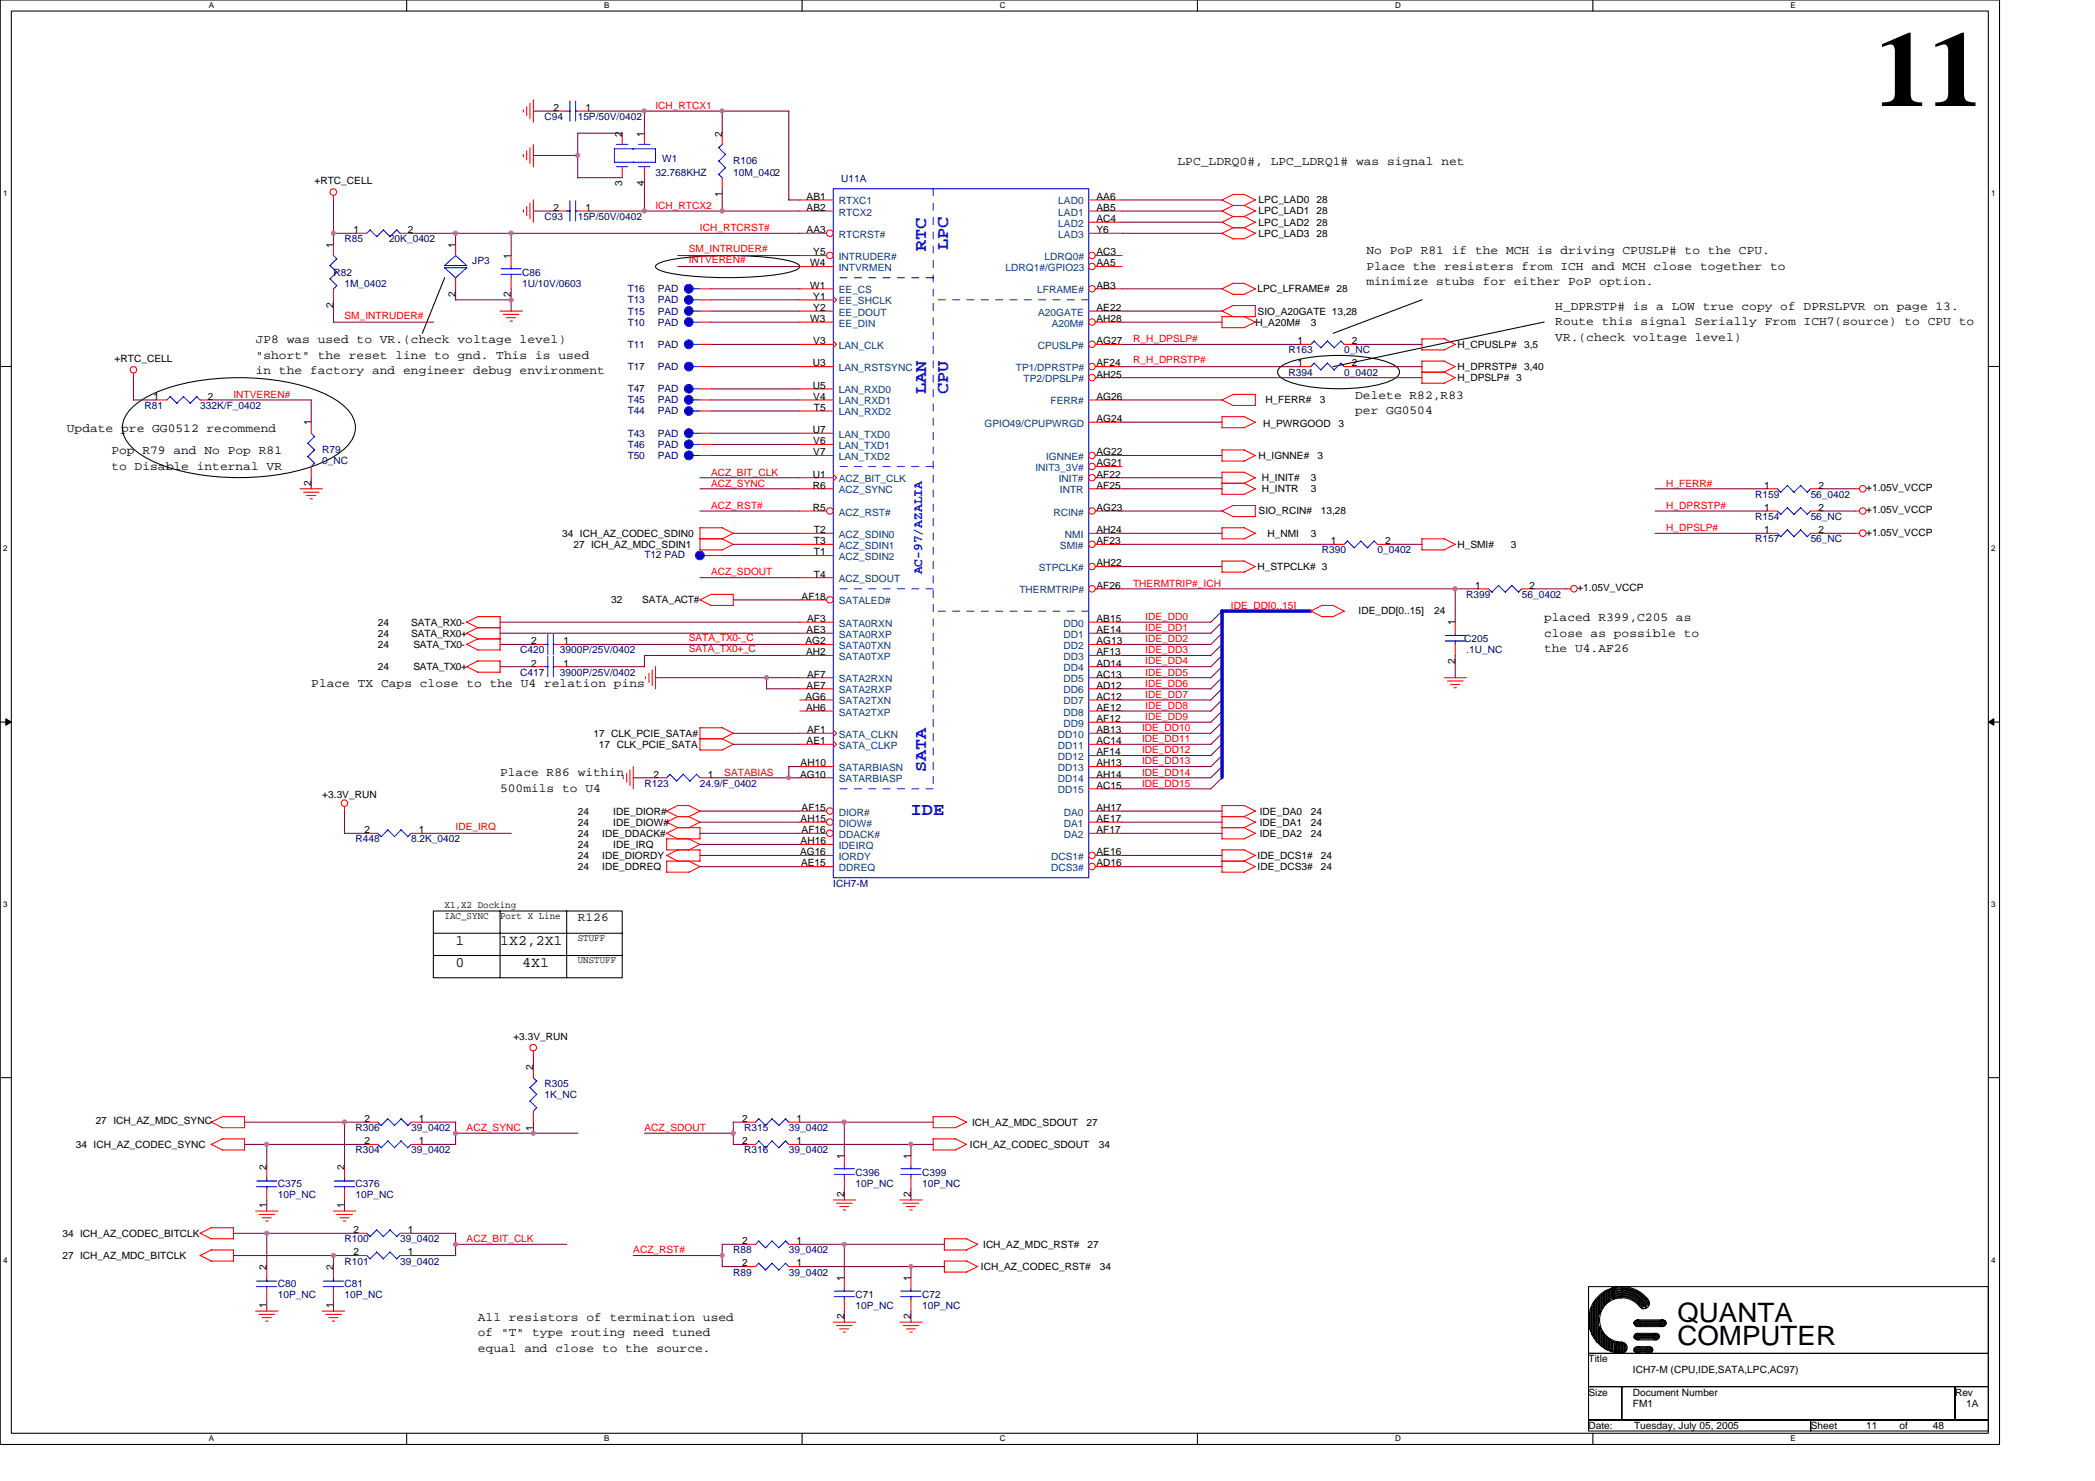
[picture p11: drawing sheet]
<svg xmlns="http://www.w3.org/2000/svg" width="297mm" height="210mm" viewBox="0 0 297 210" stroke-linecap="round" stroke-linejoin="round" font-family="sans-serif">
<defs><g id="words">
<text font-size="15.1" x="265.8" y="15">11</text>
<g font-size="3.8">
<text x="237.8" y="187.3">QUANTA</text>
<text x="237.8" y="190.7">COMPUTER</text>
</g>
<g font-size="2.5" fill="#00f">
<text x="131.3" y="35.6" transform="rotate(-90 131.3 35.6)">RTC</text>
<text x="134.4" y="35.4" transform="rotate(-90 134.4 35.4)">LPC</text>
<text x="131.3" y="55.9" transform="rotate(-90 131.3 55.9)">LAN</text>
<text x="134.4" y="55.9" transform="rotate(-90 134.4 55.9)">CPU</text>
<text x="131.3" y="109.4" transform="rotate(-90 131.3 109.4)">SATA</text>
<text x="129.2" y="115.5">IDE</text>
</g>
<g font-size="2.1">
<text x="64.6" y="133.9">1</text>
<text x="64.6" y="137.1">0</text>
<text x="70.9" y="133.9">1X2,2X1</text>
<text x="74" y="137.1">4X1</text>
</g>
<text font-size="1.9" fill="#00f" x="130.8" y="81.4" transform="rotate(-90 130.8 81.4)">AC-97/AZALIA</text>
<g font-size="1.7">
<text x="167" y="23.4">LPC_LDRQ0#, LPC_LDRQ1# was signal net</text>
<text x="193.7" y="36">No PoP R81 if the MCH is driving CPUSLP# to the CPU.</text>
<text x="193.7" y="38.2">Place the resisters from ICH and MCH close together to</text>
<text x="193.7" y="40.4">minimize stubs for either PoP option.</text>
<text x="220.5" y="43.9">H_DPRSTP# is a LOW true copy of DPRSLPVR on page 13.</text>
<text x="220.5" y="46.1">Route this signal Serially From ICH7(source) to CPU to</text>
<text x="36.3" y="48.6">JP8 was used to VR.(check voltage level)</text>
<text x="36.3" y="50.8">&quot;short&quot; the reset line to gnd. This is used</text>
<text x="36.3" y="53.1">in the factory and engineer debug environment</text>
<text x="220.5" y="48.3">VR.(check voltage level)</text>
<text x="192.1" y="56.5">Delete R82,R83</text>
<text x="192.1" y="58.7">per GG0504</text>
<text x="9.5" y="61.2">Update pre GG0512 recommend</text>
<text x="15.8" y="64.4">Pop R79 and No Pop R81</text>
<text x="15.8" y="66.6">to Disable internal VR</text>
<text x="218.9" y="88">placed R399,C205 as</text>
<text x="218.9" y="90.2">close as possible to</text>
<text x="218.9" y="92.4">the U4.AF26</text>
<text x="44.1" y="97.4">Place TX Caps close to the U4 relation pins</text>
<text x="70.9" y="110">Place R86 within</text>
<text x="70.9" y="112.3">500mils to U4</text>
<text x="81.9" y="130.5">R126</text>
<text x="67.8" y="187.2">All resistors of termination used</text>
<text x="67.8" y="189.4">of &quot;T&quot; type routing need tuned</text>
<text x="67.8" y="191.6">equal and close to the source.</text>
</g>
<g font-size="1.4" fill="#000080">
<text x="77.2" y="17">C94</text>
<text x="81.9" y="17">15P/50V/0402</text>
<text x="93.9" y="23">W1</text>
<text x="104" y="23.3">R106</text>
<text x="92.9" y="24.9">32.768KHZ</text>
<text x="104" y="24.9">10M_0402</text>
<text x="119.2" y="25.8">U11A</text>
<text x="48.8" y="34.3">R85</text>
<text x="55.2" y="34.3">20K_0402</text>
<text x="77.2" y="31.2">C93</text>
<text x="81.9" y="31.2">15P/50V/0402</text>
<text x="47.3" y="39.1">R82</text>
<text x="48.8" y="40.6">1M_0402</text>
<text x="67" y="37.5">JP3</text>
<text x="74" y="39.1">C86</text>
<text x="74" y="40.6">1U/10V/0603</text>
<text x="89" y="41.4">T16</text>
<text x="93.3" y="41.4">PAD</text>
<text x="89" y="43">T13</text>
<text x="89" y="44.6">T15</text>
<text x="89" y="46.1">T10</text>
<text x="93.3" y="43">PAD</text>
<text x="93.3" y="44.6">PAD</text>
<text x="93.3" y="46.1">PAD</text>
<text x="89" y="52.5">T17</text>
<text x="89" y="49.3">T11</text>
<text x="93.3" y="52.5">PAD</text>
<text x="93.3" y="49.3">PAD</text>
<text x="182.7" y="50.1">R163</text>
<text x="182.7" y="53.2">R394</text>
<text x="190.6" y="50.1">0_NC</text>
<text x="190.6" y="53.2">0_0402</text>
<text x="20.5" y="58">R81</text>
<text x="28.4" y="58">332K/F_0402</text>
<text x="89" y="58.7">T44</text>
<text x="89" y="57.2">T45</text>
<text x="89" y="55.6">T47</text>
<text x="93.3" y="58.7">PAD</text>
<text x="93.3" y="57.2">PAD</text>
<text x="93.3" y="55.6">PAD</text>
<text x="45.7" y="64.3">R79</text>
<text x="45.7" y="65.8">0_NC</text>
<text x="89" y="61.9">T43</text>
<text x="89" y="63.5">T46</text>
<text x="89" y="65">T50</text>
<text x="93.3" y="61.9">PAD</text>
<text x="93.3" y="63.5">PAD</text>
<text x="93.3" y="65">PAD</text>
<text x="248.9" y="70.5">R159</text>
<text x="256.7" y="70.5">56_0402</text>
<text x="248.9" y="73.7">R154</text>
<text x="248.9" y="76.9">R157</text>
<text x="256.7" y="73.7">56_NC</text>
<text x="256.7" y="76.9">56_NC</text>
<text x="91.4" y="79.1">T12 PAD</text>
<text x="187.4" y="78.4">R390</text>
<text x="195.3" y="78.4">0_0402</text>
<text x="207.9" y="84.7">R399</text>
<text x="215.8" y="84.7">56_0402</text>
<text x="73.7" y="92.6">C420</text>
<text x="73.7" y="95.8">C417</text>
<text x="79.4" y="92.6">3900P/25V/0402</text>
<text x="79.4" y="95.8">3900P/25V/0402</text>
<text x="207.6" y="91">C205</text>
<text x="207.9" y="92.6">.1U_NC</text>
<text x="91.4" y="111.5">R123</text>
<text x="99.2" y="111.5">24.9/F_0402</text>
<text x="50.4" y="119.4">R448</text>
<text x="58.3" y="119.4">8.2K_0402</text>
<text x="118.1" y="125.7">ICH7-M</text>
<text x="77.2" y="154">R305</text>
<text x="77.2" y="155.6">1K_NC</text>
<text x="50.4" y="160.3">R306</text>
<text x="58.3" y="160.3">39_0402</text>
<text x="105.5" y="160.3">R315</text>
<text x="111.8" y="160.3">39_0402</text>
<text x="50.4" y="163.5">R304</text>
<text x="58.3" y="163.5">39_0402</text>
<text x="105.5" y="163.5">R316</text>
<text x="111.8" y="163.5">39_0402</text>
<text x="121.3" y="166.6">C396</text>
<text x="130.7" y="166.6">C399</text>
<text x="39.4" y="168.2">C375</text>
<text x="39.4" y="169.8">10P_NC</text>
<text x="50.4" y="168.2">C376</text>
<text x="50.4" y="169.8">10P_NC</text>
<text x="121.3" y="168.2">10P_NC</text>
<text x="130.7" y="168.2">10P_NC</text>
<text x="48.8" y="176.1">R100</text>
<text x="48.8" y="179.2">R101</text>
<text x="56.7" y="176.1">39_0402</text>
<text x="56.7" y="179.2">39_0402</text>
<text x="104" y="177.6">R88</text>
<text x="111.8" y="177.6">39_0402</text>
<text x="39.4" y="182.4">C80</text>
<text x="39.4" y="183.9">10P_NC</text>
<text x="48.8" y="182.4">C81</text>
<text x="48.8" y="183.9">10P_NC</text>
<text x="104" y="180.8">R89</text>
<text x="111.8" y="180.8">39_0402</text>
<text x="121.3" y="183.9">C71</text>
<text x="121.3" y="185.5">10P_NC</text>
<text x="130.7" y="183.9">C72</text>
<text x="130.7" y="185.5">10P_NC</text>
</g>
<g font-size="1.4">
<text x="78.5" y="15.7">2</text>
<text x="83" y="15.7">1</text>
<text x="88.2" y="19.4" transform="rotate(-90 88.2 19.4)">2</text>
<text x="91.4" y="19.4" transform="rotate(-90 91.4 19.4)">1</text>
<text x="102.4" y="19.4" transform="rotate(-90 102.4 19.4)">2</text>
<text x="44.6" y="26.1">+RTC_CELL</text>
<text x="78.5" y="29.9">2</text>
<text x="83" y="29.9">1</text>
<text x="88.2" y="26.4" transform="rotate(-90 88.2 26.4)">3</text>
<text x="91.4" y="26.4" transform="rotate(-90 91.4 26.4)">4</text>
<text x="102.4" y="27.9" transform="rotate(-90 102.4 27.9)">1</text>
<text x="114.4" y="28.3">AB1</text>
<text x="114.4" y="29.9">AB2</text>
<text x="155.5" y="28.3">AA6</text>
<text x="155.5" y="29.9">AB5</text>
<text x="178.5" y="28.8">LPC_LAD0</text>
<text x="186.6" y="28.8">28</text>
<text x="47.3" y="35.1" transform="rotate(-90 47.3 35.1)">1</text>
<text x="50.1" y="33">1</text>
<text x="57.8" y="33">2</text>
<text x="64.6" y="35.1" transform="rotate(-90 64.6 35.1)">1</text>
<text x="114.4" y="33">AA3</text>
<text x="155.5" y="31.5">AC4</text>
<text x="155.5" y="33">Y6</text>
<text x="178.5" y="33.5">LPC_LAD3</text>
<text x="178.5" y="30.4">LPC_LAD1</text>
<text x="178.5" y="32">LPC_LAD2</text>
<text x="186.6" y="33.5">28</text>
<text x="186.6" y="30.4">28</text>
<text x="186.6" y="32">28</text>
<text x="72.5" y="36.7" transform="rotate(-90 72.5 36.7)">1</text>
<text x="114.9" y="37.8">W4</text>
<text x="114.9" y="40.9">W1</text>
<text x="115.3" y="36.2">Y5</text>
<text x="155.5" y="36.2">AC3</text>
<text x="155.5" y="37.8">AA5</text>
<text x="155.5" y="40.9">AB3</text>
<text x="178.3" y="41.4">LPC_LFRAME# 28</text>
<text x="47.3" y="43.7" transform="rotate(-90 47.3 43.7)">2</text>
<text x="64.6" y="42.1" transform="rotate(-90 64.6 42.1)">2</text>
<text x="72.5" y="42.1" transform="rotate(-90 72.5 42.1)">2</text>
<text x="114.9" y="45.6">W3</text>
<text x="115.3" y="42.5">Y1</text>
<text x="115.3" y="44.1">Y2</text>
<text x="155.5" y="44.1">AE22</text>
<text x="155.5" y="45.6">AH28</text>
<text x="178" y="46.1">H_A20M#</text>
<text x="178.3" y="44.6">SIO_A20GATE 13,28</text>
<text x="185.9" y="46.1">3</text>
<text x="16.3" y="51.4">+RTC_CELL</text>
<text x="115.2" y="51.9">U3</text>
<text x="115.3" y="48.8">V3</text>
<text x="155.5" y="48.8">AG27</text>
<text x="155.5" y="51.9">AF24</text>
<text x="155.5" y="53.5">AH25</text>
<text x="184" y="48.8">1</text>
<text x="184" y="51.9">1</text>
<text x="191.7" y="48.8">2</text>
<text x="191.7" y="51.9">2</text>
<text x="206.6" y="49.3">H_CPUSLP#</text>
<text x="206.6" y="52.5">H_DPRSTP# 3,40</text>
<text x="216.1" y="49.3">3,5</text>
<text x="21.8" y="56.7">1</text>
<text x="29.5" y="56.7">2</text>
<text x="115.2" y="55.1">U5</text>
<text x="115.3" y="56.7">V4</text>
<text x="115.4" y="58.2">T5</text>
<text x="155.5" y="56.7">AG26</text>
<text x="155.5" y="59.8">AG24</text>
<text x="179.4" y="57.2">H_FERR#</text>
<text x="187.1" y="57.2">3</text>
<text x="206.6" y="54">H_DPSLP# 3</text>
<text x="44.1" y="60.3" transform="rotate(-90 44.1 60.3)">1</text>
<text x="115.2" y="61.4">U7</text>
<text x="115.3" y="63">V6</text>
<text x="115.3" y="64.5">V7</text>
<text x="155.5" y="64.5">AG22</text>
<text x="178.5" y="65">H_IGNNE#</text>
<text x="179.1" y="60.5">H_PWRGOOD</text>
<text x="186.8" y="65">3</text>
<text x="189.8" y="60.5">3</text>
<text x="44.1" y="68.9" transform="rotate(-90 44.1 68.9)">2</text>
<text x="115.2" y="67.7">U1</text>
<text x="115.2" y="69.3">R6</text>
<text x="155.5" y="66.1">AG21</text>
<text x="155.5" y="67.7">AF22</text>
<text x="155.5" y="69.3">AF25</text>
<text x="178.9" y="69.8">H_INTR</text>
<text x="178.9" y="68.2">H_INIT#</text>
<text x="185.9" y="69.8">3</text>
<text x="185.9" y="68.2">3</text>
<text x="250.1" y="69.3">1</text>
<text x="257.8" y="69.3">2</text>
<text x="264.6" y="69.6">+1.05V_VCCP</text>
<text x="79.7" y="76.1">34 ICH_AZ_CODEC_SDIN0</text>
<text x="81.3" y="77.6">27 ICH_AZ_MDC_SDIN1</text>
<text x="115.2" y="72.4">R5</text>
<text x="115.4" y="75.6">T2</text>
<text x="115.4" y="77.1">T3</text>
<text x="155.5" y="72.4">AG23</text>
<text x="155.5" y="77.1">AF23</text>
<text x="155.5" y="75.6">AH24</text>
<text x="178.5" y="72.9">SIO_RCIN#</text>
<text x="179.7" y="76.1">H_NMI</text>
<text x="185.9" y="76.1">3</text>
<text x="187.3" y="72.9">13,28</text>
<text x="188.7" y="77.1">1</text>
<text x="196.4" y="77.1">2</text>
<text x="206.6" y="77.6">H_SMI#</text>
<text x="214.2" y="77.6">3</text>
<text x="250.1" y="72.4">1</text>
<text x="250.1" y="75.6">1</text>
<text x="257.8" y="72.4">2</text>
<text x="257.8" y="75.6">2</text>
<text x="264.6" y="75.9">+1.05V_VCCP</text>
<text x="264.6" y="72.7">+1.05V_VCCP</text>
<text x="115.4" y="78.7">T1</text>
<text x="115.4" y="81.9">T4</text>
<text x="155.5" y="80.3">AH22</text>
<text x="155.5" y="83.4">AF26</text>
<text x="178.3" y="80.8">H_STPCLK# 3</text>
<text x="209.2" y="83.4">1</text>
<text x="216.9" y="83.4">2</text>
<text x="223.6" y="83.8">+1.05V_VCCP</text>
<text x="53.6" y="88.7">24</text>
<text x="58.3" y="88.7">SATA_RX0-</text>
<text x="86.7" y="85.5">32</text>
<text x="91.1" y="85.5">SATA_ACT#</text>
<text x="113.7" y="85">AF18</text>
<text x="114.4" y="89.7">AE3</text>
<text x="114.4" y="88.2">AF3</text>
<text x="155.5" y="88.2">AB15</text>
<text x="155.5" y="89.7">AE14</text>
<text x="192.6" y="87.1">IDE_DD[0..15]</text>
<text x="203.3" y="87.1">24</text>
<text x="206.3" y="88.6" transform="rotate(-90 206.3 88.6)">1</text>
<text x="53.6" y="90.2">24</text>
<text x="53.6" y="95">24</text>
<text x="53.6" y="91.8">24</text>
<text x="58.3" y="90.2">SATA_RX0+</text>
<text x="58.6" y="95">SATA_TX0+</text>
<text x="58.6" y="91.8">SATA_TX0-</text>
<text x="75.3" y="91.3">2</text>
<text x="75.3" y="94.5">2</text>
<text x="79.9" y="91.3">1</text>
<text x="79.9" y="94.5">1</text>
<text x="114.2" y="91.3">AG2</text>
<text x="114.3" y="92.9">AH2</text>
<text x="155.5" y="91.3">AG13</text>
<text x="155.5" y="92.9">AF13</text>
<text x="155.5" y="94.5">AD14</text>
<text x="206.3" y="94.1" transform="rotate(-90 206.3 94.1)">2</text>
<text x="114.2" y="99.2">AG6</text>
<text x="114.3" y="100.8">AH6</text>
<text x="114.4" y="97.6">AE7</text>
<text x="114.4" y="96">AF7</text>
<text x="155.5" y="96">AC13</text>
<text x="155.5" y="97.6">AD12</text>
<text x="155.5" y="99.2">AC12</text>
<text x="155.5" y="100.8">AE12</text>
<text x="84.1" y="104.4">17 CLK_PCIE_SATA#</text>
<text x="84.9" y="106">17 CLK_PCIE_SATA</text>
<text x="114.4" y="105.5">AE1</text>
<text x="114.4" y="103.9">AF1</text>
<text x="155.5" y="102.3">AF12</text>
<text x="155.5" y="103.9">AB13</text>
<text x="155.5" y="105.5">AC14</text>
<text x="155.5" y="107.1">AF14</text>
<text x="45.7" y="113.1">+3.3V_RUN</text>
<text x="92.6" y="110.2">2</text>
<text x="100.3" y="110.2">1</text>
<text x="113.4" y="110.2">AG10</text>
<text x="113.5" y="108.6">AH10</text>
<text x="155.5" y="108.6">AH13</text>
<text x="155.5" y="110.2">AH14</text>
<text x="155.5" y="111.8">AC15</text>
<text x="51.7" y="118.1">2</text>
<text x="59.4" y="118.1">1</text>
<text x="81.9" y="115.4">24</text>
<text x="81.9" y="117">24</text>
<text x="81.9" y="118.6">24</text>
<text x="85.4" y="118.6">IDE_DDACK#</text>
<text x="86.9" y="115.4">IDE_DIOR#</text>
<text x="86.9" y="117">IDE_DIOW#</text>
<text x="113.5" y="119.7">AH16</text>
<text x="113.5" y="116.5">AH15</text>
<text x="113.7" y="118.1">AF16</text>
<text x="113.7" y="114.9">AF15</text>
<text x="155.5" y="114.9">AH17</text>
<text x="155.5" y="116.5">AE17</text>
<text x="155.5" y="118.1">AF17</text>
<text x="178.6" y="115.4">IDE_DA0</text>
<text x="178.6" y="118.6">IDE_DA2</text>
<text x="178.6" y="117">IDE_DA1</text>
<text x="185.9" y="115.4">24</text>
<text x="185.9" y="118.6">24</text>
<text x="185.9" y="117">24</text>
<text x="81.9" y="120.2">24</text>
<text x="81.9" y="121.7">24</text>
<text x="81.9" y="123.3">24</text>
<text x="85.4" y="121.7">IDE_DIORDY</text>
<text x="85.4" y="123.3">IDE_DDREQ</text>
<text x="86.9" y="120.2">IDE_IRQ</text>
<text x="113.4" y="121.2">AG16</text>
<text x="113.6" y="122.8">AE15</text>
<text x="155.5" y="121.2">AE16</text>
<text x="155.5" y="122.8">AD16</text>
<text x="178.3" y="121.7">IDE_DCS1#</text>
<text x="178.3" y="123.3">IDE_DCS3#</text>
<text x="187.3" y="121.7">24</text>
<text x="187.3" y="123.3">24</text>
<text x="63" y="128.7">X1,X2 Docking</text>
<text x="63" y="130.2">IAC_SYNC</text>
<text x="70.9" y="130.2">Port X Line</text>
<text x="81.9" y="136.5">UNSTUFF</text>
<text x="81.9" y="133.4">STUFF</text>
<text x="72.8" y="147.4">+3.3V_RUN</text>
<text x="75.6" y="151.6" transform="rotate(-90 75.6 151.6)">2</text>
<text x="13.6" y="159.4">27 ICH_AZ_MDC_SYNC</text>
<text x="51.7" y="159">2</text>
<text x="59.4" y="159">1</text>
<text x="75.6" y="160.2" transform="rotate(-90 75.6 160.2)">1</text>
<text x="105.2" y="159">2</text>
<text x="112.9" y="159">1</text>
<text x="137.8" y="159.5">ICH_AZ_MDC_SDOUT</text>
<text x="154" y="159.5">27</text>
<text x="10.7" y="162.7">34 ICH_AZ_CODEC_SYNC</text>
<text x="37.8" y="165.8" transform="rotate(-90 37.8 165.8)">2</text>
<text x="48.8" y="165.8" transform="rotate(-90 48.8 165.8)">2</text>
<text x="51.7" y="162.2">2</text>
<text x="59.4" y="162.2">1</text>
<text x="105.2" y="162.2">2</text>
<text x="112.9" y="162.2">1</text>
<text x="119.7" y="164.3" transform="rotate(-90 119.7 164.3)">1</text>
<text x="129.1" y="164.3" transform="rotate(-90 129.1 164.3)">1</text>
<text x="137.5" y="162.7">ICH_AZ_CODEC_SDOUT</text>
<text x="155.8" y="162.7">34</text>
<text x="37.8" y="171.2" transform="rotate(-90 37.8 171.2)">1</text>
<text x="48.8" y="171.2" transform="rotate(-90 48.8 171.2)">1</text>
<text x="119.7" y="169.7" transform="rotate(-90 119.7 169.7)">2</text>
<text x="129.1" y="169.7" transform="rotate(-90 129.1 169.7)">2</text>
<text x="8.8" y="178.4">27 ICH_AZ_MDC_BITCLK</text>
<text x="8.8" y="175.3">34 ICH_AZ_CODEC_BITCLK</text>
<text x="50.1" y="174.8">2</text>
<text x="50.1" y="177.9">2</text>
<text x="57.8" y="174.8">1</text>
<text x="57.8" y="177.9">1</text>
<text x="105.2" y="179.5">2</text>
<text x="105.2" y="176.3">2</text>
<text x="112.9" y="179.5">1</text>
<text x="112.9" y="176.3">1</text>
<text x="139.4" y="176.8">ICH_AZ_MDC_RST#</text>
<text x="154.2" y="176.8">27</text>
<text x="37.8" y="185.4" transform="rotate(-90 37.8 185.4)">1</text>
<text x="37.8" y="180" transform="rotate(-90 37.8 180)">2</text>
<text x="47.3" y="185.4" transform="rotate(-90 47.3 185.4)">1</text>
<text x="47.3" y="180" transform="rotate(-90 47.3 180)">2</text>
<text x="119.7" y="181.6" transform="rotate(-90 119.7 181.6)">1</text>
<text x="129.1" y="181.6" transform="rotate(-90 129.1 181.6)">1</text>
<text x="139.1" y="180">ICH_AZ_CODEC_RST#</text>
<text x="155.9" y="180">34</text>
<text x="119.7" y="187" transform="rotate(-90 119.7 187)">2</text>
<text x="129.1" y="187" transform="rotate(-90 129.1 187)">2</text>
<text x="225.2" y="193.1">Title</text>
<text x="225.2" y="197.8">Size</text>
<text x="231.5" y="197.8">Document Number</text>
<text x="231.5" y="194.6">ICH7-M (CPU,IDE,SATA,LPC,AC97)</text>
<text x="277.2" y="197.8">Rev</text>
<text x="225.2" y="202.5">Date:</text>
<text x="231.5" y="199.4">FM1</text>
<text x="231.7" y="202.5">Tuesday, July 05, 2005</text>
<text x="256.7" y="202.5">Sheet</text>
<text x="264.6" y="202.5">11</text>
<text x="269.3" y="202.5">of</text>
<text x="274" y="202.5">48</text>
<text x="278.8" y="199.4">1A</text>
</g>
<g font-size="1.4" fill="#f00">
<text x="92.9" y="15.4">ICH_RTCX1</text>
<text x="92.9" y="29.6">ICH_RTCX2</text>
<text x="97.7" y="35.8">SM_INTRUDER#</text>
<text x="99.2" y="32.8">ICH_RTCRST#</text>
<text x="97.7" y="37.3">INTVEREN#</text>
<text x="48.8" y="45.2">SM_INTRUDER#</text>
<text x="160.7" y="48.5">R_H_DPSLP#</text>
<text x="160.7" y="51.5">R_H_DPRSTP#</text>
<text x="33.1" y="56.4">INTVEREN#</text>
<text x="100.8" y="69">ACZ_SYNC</text>
<text x="100.8" y="67.4">ACZ_BIT_CLK</text>
<text x="236.3" y="69">H_FERR#</text>
<text x="100.8" y="72.1">ACZ_RST#</text>
<text x="236.3" y="72.1">H_DPRSTP#</text>
<text x="236.3" y="75.3">H_DPSLP#</text>
<text x="100.8" y="81.4">ACZ_SDOUT</text>
<text x="160.7" y="83.1">THERMTRIP#_ICH</text>
<text x="162.4" y="87.9">IDE_DD0</text>
<text x="162.4" y="89.5">IDE_DD1</text>
<text x="174.5" y="86.3">IDE_DD[0..15]</text>
<text x="97.7" y="92.4">SATA_TX0+_C</text>
<text x="97.7" y="90.9">SATA_TX0-_C</text>
<text x="162.4" y="92.6">IDE_DD3</text>
<text x="162.4" y="91">IDE_DD2</text>
<text x="162.4" y="95.8">IDE_DD5</text>
<text x="162.4" y="94.2">IDE_DD4</text>
<text x="162.4" y="97.3">IDE_DD6</text>
<text x="162.4" y="98.9">IDE_DD7</text>
<text x="162.4" y="100.5">IDE_DD8</text>
<text x="161.9" y="103.6">IDE_DD10</text>
<text x="161.9" y="106.8">IDE_DD12</text>
<text x="161.9" y="105.2">IDE_DD11</text>
<text x="162.4" y="102">IDE_DD9</text>
<text x="102.7" y="109.9">SATABIAS</text>
<text x="161.9" y="109.9">IDE_DD14</text>
<text x="161.9" y="108.4">IDE_DD13</text>
<text x="161.9" y="111.5">IDE_DD15</text>
<text x="64.6" y="117.6">IDE_IRQ</text>
<text x="66.2" y="160.3">ACZ_SYNC</text>
<text x="91.4" y="160.3">ACZ_SDOUT</text>
<text x="66.2" y="176.1">ACZ_BIT_CLK</text>
<text x="89.8" y="177.6">ACZ_RST#</text>
</g>
<g font-size="1.4" fill="#004080">
<text x="118.9" y="29">RTXC1</text>
<text x="150" y="29">LAD0</text>
<text x="118.9" y="30.5">RTCX2</text>
<text x="118.9" y="33.7">RTCRST#</text>
<text x="150" y="30.5">LAD1</text>
<text x="150" y="32.1">LAD2</text>
<text x="150" y="33.7">LAD3</text>
<text x="118.9" y="38.4">INTVRMEN</text>
<text x="118.9" y="36.9">INTRUDER#</text>
<text x="118.9" y="41.6">EE_CS</text>
<text x="142.6" y="38.4">LDRQ1#/GPIO23</text>
<text x="147.1" y="41.6">LFRAME#</text>
<text x="148.1" y="36.9">LDRQ0#</text>
<text x="118.9" y="43.1">EE_SHCLK</text>
<text x="118.9" y="44.7">EE_DOUT</text>
<text x="118.9" y="46.3">EE_DIN</text>
<text x="147.2" y="44.7">A20GATE</text>
<text x="149.1" y="46.3">A20M#</text>
<text x="118.9" y="49.4">LAN_CLK</text>
<text x="118.9" y="52.6">LAN_RSTSYNC</text>
<text x="144" y="52.6">TP1/DPRSTP#</text>
<text x="147.1" y="49.4">CPUSLP#</text>
<text x="118.9" y="55.8">LAN_RXD0</text>
<text x="118.9" y="57.3">LAN_RXD1</text>
<text x="118.9" y="58.9">LAN_RXD2</text>
<text x="145.1" y="54.2">TP2/DPSLP#</text>
<text x="148.9" y="57.3">FERR#</text>
<text x="118.9" y="62">LAN_TXD0</text>
<text x="118.9" y="63.6">LAN_TXD1</text>
<text x="118.9" y="65.2">LAN_TXD2</text>
<text x="139.6" y="60.5">GPIO49/CPUPWRGD</text>
<text x="148.3" y="65.2">IGNNE#</text>
<text x="118.9" y="68.3">ACZ_BIT_CLK</text>
<text x="118.9" y="69.9">ACZ_SYNC</text>
<text x="146.8" y="66.8">INIT3_3V#</text>
<text x="150.1" y="68.3">INIT#</text>
<text x="150.3" y="69.9">INTR</text>
<text x="118.9" y="73.1">ACZ_RST#</text>
<text x="118.9" y="76.2">ACZ_SDIN0</text>
<text x="118.9" y="77.8">ACZ_SDIN1</text>
<text x="149.3" y="73.1">RCIN#</text>
<text x="150.3" y="77.8">SMI#</text>
<text x="151" y="76.2">NMI</text>
<text x="118.9" y="79.4">ACZ_SDIN2</text>
<text x="118.9" y="82.5">ACZ_SDOUT</text>
<text x="147.3" y="80.9">STPCLK#</text>
<text x="118.9" y="85.7">SATALED#</text>
<text x="118.9" y="88.8">SATA0RXN</text>
<text x="144.5" y="84.1">THERMTRIP#</text>
<text x="150.8" y="88.8">DD0</text>
<text x="118.9" y="90.4">SATA0RXP</text>
<text x="118.9" y="92">SATA0TXN</text>
<text x="118.9" y="93.5">SATA0TXP</text>
<text x="150.8" y="90.4">DD1</text>
<text x="150.8" y="92">DD2</text>
<text x="150.8" y="93.5">DD3</text>
<text x="150.8" y="95.1">DD4</text>
<text x="118.9" y="96.7">SATA2RXN</text>
<text x="118.9" y="98.3">SATA2RXP</text>
<text x="118.9" y="99.8">SATA2TXN</text>
<text x="118.9" y="101.4">SATA2TXP</text>
<text x="150.8" y="96.7">DD5</text>
<text x="150.8" y="98.3">DD6</text>
<text x="150.8" y="99.8">DD7</text>
<text x="150.8" y="101.4">DD8</text>
<text x="118.9" y="104.6">SATA_CLKN</text>
<text x="118.9" y="106.1">SATA_CLKP</text>
<text x="150" y="104.6">DD10</text>
<text x="150" y="106.1">DD11</text>
<text x="150" y="107.7">DD12</text>
<text x="150.8" y="103">DD9</text>
<text x="118.9" y="109.3">SATARBIASN</text>
<text x="118.9" y="110.9">SATARBIASP</text>
<text x="150" y="109.3">DD13</text>
<text x="150" y="110.9">DD14</text>
<text x="150" y="112.4">DD15</text>
<text x="118.9" y="118.7">DDACK#</text>
<text x="118.9" y="117.2">DIOW#</text>
<text x="118.9" y="115.6">DIOR#</text>
<text x="150.8" y="115.6">DA0</text>
<text x="150.8" y="117.2">DA1</text>
<text x="150.8" y="118.7">DA2</text>
<text x="118.9" y="123.5">DDREQ</text>
<text x="118.9" y="121.9">IORDY</text>
<text x="118.9" y="120.3">IDEIRQ</text>
<text x="149" y="121.9">DCS1#</text>
<text x="149" y="123.5">DCS3#</text>
</g>
<g font-size="1.1">
<text x="29.6" y="1.2">A</text>
<text x="85.7" y="1.2">B</text>
<text x="141.7" y="1.2">C</text>
<text x="197.8" y="1.2">D</text>
<text x="253.9" y="1.2">E</text>
<text x=".4" y="27.8">1</text>
<text x="282.3" y="27.8">1</text>
<text x=".4" y="78.1">2</text>
<text x="282.3" y="78.1">2</text>
<text x=".4" y="128.5">3</text>
<text x="282.3" y="128.5">3</text>
<text x=".4" y="178.9">4</text>
<text x="282.3" y="178.9">4</text>
<text x="29.6" y="204.3">A</text>
<text x="85.7" y="204.3">B</text>
<text x="141.7" y="204.3">C</text>
<text x="197.8" y="204.3">D</text>
<text x="253.9" y="204.3">E</text>
</g>
</g></defs>
<path d="M0 0h283.5v204.7h-283.5zM1.6 1.6h280.3v201.5h-280.3z" fill="none" stroke="#000" stroke-width=".15"/>
<g fill="#fff">
<path d="M29.6 .1h.8v1.3h-.8z"/>
<path d="M29.6 203.3h.8v1.3h-.8z"/>
</g>
<path d="M57.7 0v1.6M57.7 203.1v1.6" fill="none" stroke="#000" stroke-width=".15"/>
<g fill="#fff">
<path d="M85.7 .1h.7v1.3h-.7z"/>
<path d="M85.7 203.3h.7v1.3h-.7z"/>
</g>
<path d="M113.7 0v1.6M113.7 203.1v1.6" fill="none" stroke="#000" stroke-width=".15"/>
<g fill="#fff">
<path d="M141.7 .1h.9v1.3h-.9z"/>
<path d="M141.7 203.3h.9v1.3h-.9z"/>
</g>
<path d="M169.8 0v1.6M169.8 203.1v1.6" fill="none" stroke="#000" stroke-width=".15"/>
<g fill="#fff">
<path d="M197.8 .1h.8v1.3h-.8z"/>
<path d="M197.8 203.3h.8v1.3h-.8z"/>
</g>
<path d="M225.8 0v1.6M225.8 203.1v1.6" fill="none" stroke="#000" stroke-width=".15"/>
<g fill="#fff">
<path d="M253.9 .1h.7v1.3h-.7z"/>
<path d="M253.9 203.3h.7v1.3h-.7z"/>
<path d="M.4 26.8h.7v1.2h-.7z"/>
<path d="M282.3 26.8h.6v1.2h-.6z"/>
<path d="M.4 77.1h.7v1.3h-.7z"/>
<path d="M282.3 77.1h.6v1.3h-.6z"/>
</g>
<path d="M0 51.9h1.6M281.9 51.9h1.6" fill="none" stroke="#000" stroke-width=".15"/>
<g fill="#fff">
<path d="M.4 127.5h.7v1.3h-.7z"/>
<path d="M282.3 127.5h.6v1.3h-.6z"/>
</g>
<path d="M0 102.3h1.6M281.9 102.3h1.6" fill="none" stroke="#000" stroke-width=".15"/>
<path d="M.8 101.9l.8 .4-.8 .5zM281.9 102.3l.8-.4v.9z" fill="#000" stroke="#000" stroke-width=".14"/>
<g fill="#fff">
<path d="M.4 177.9h.7v1.3h-.7z"/>
<path d="M282.3 177.9h.6v1.3h-.6z"/>
</g>
<g fill="none" stroke="#000" stroke-width=".15">
<path d="M63.1 39.3l-3.2 7.9M93.1 37.6a10.1 10.1 0 0 1 4.5-1.1 54.1 54.1 0 0 1 14.1 .4 1.98 1.98 0 0 1 1.7 .9 2 2 0 0 1-1.7 .8 51.3 51.3 0 0 1-17.1 0 1.99 1.99 0 0 1-1.7-.8zM19 57.5a17.1 17.1 0 0 1 7.6-3.3 35.7 35.7 0 0 1 17.6 .9 10.2 10.2 0 0 1 5.8 3.9 3.4 3.4 0 0 1-.6 4 13.5 13.5 0 0 1-6.7 3.6 35.5 35.5 0 0 1-19.2-.5 10.2 10.2 0 0 1-5.7-3.9 3.4 3.4 0 0 1 .5-4zM181.6 52a11.5 11.5 0 0 1 5.4-1.5 25.2 25.2 0 0 1 9.8 .8 2.07 2.07 0 0 1 1.6 1.4 2.08 2.08 0 0 1-1.6 1.4 25.6 25.6 0 0 1-14 0 2.07 2.07 0 0 1-1.7-1.4l.2-.4zM201.6 42.5l-12.6 4.7M218.9 45.6l-29.9 6.4M61.4 129.1h26.8v9.5h-26.8zM61.4 132.3h26.8M61.4 135.4h26.8M70.9 129.1v9.5M80.3 129.1v9.5M0 152.7h1.6"/>
<path d="M281.9 152.7h1.6M225.2 182.4h56.7v9.4h-56.7zM225.2 191.8h56.7v4.7h-56.7zM225.2 196.5h4.8v4.8h-4.8zM225.4 186v2.2l.2 .5M225.7 185.2v3.9l.2 .2M225.7 185.2l-.2 .3v3.2M225.9 184.8v4.5M226 184.6v5l.2 .2M226 184.5l-.1 .4M226.3 184.2v6M226.4 184.2l-.2 .2v5.4"/>
<path d="M226.6 183.9v6.5M226.6 190.4h.2M226.7 183.9l-.2 .2v6.1M226.8 183.6v2.7l.2-.5M227 188.3v2.3l.1 .1M227 188.4l-.2-.4v2.4M227.1 183.5v2M227.1 183.4l-.1 .2v2.2M227.3 189v1.9M227.3 190.9l.2 .1M227.3 189l-.2-.3v2M227.3 185.3l-.2 .2"/>
<path d="M227.4 183.1v2M227.4 189.1v1.9M227.4 189.1l.2 .2M227.5 183.1l-.2 .2v2M227.6 191.2h.2M227.6 189.3v1.9M227.6 184.8l-.2 .2M227.8 183v1.7M227.8 183h-.2v1.9M227.9 189.6v1.7h.2M227.9 189.6l-.1-.2v1.8M227.9 184.5l-.1 .2"/>
<path d="M228.1 182.8v1.6M228.1 182.8l-.2 .2v1.6M228.2 182.8v1.4M228.2 189.9v1.4l.2 .2M228.2 189.9l-.1-.1v1.5M228.2 184.2l-.1 .2M228.4 182.7v1.6M228.4 189.9v1.6M228.4 189.9l.2 .2M228.4 182.6l-.2 .2M228.5 190.1v1.4M228.7 183.7l1.2-.2a3.6 3.6 0 0 1 3.1 1.7"/>
<path d="M228.7 183.5l1.2-.2a3.8 3.8 0 0 1 3.4 2.1M228.7 183.3l1.2-.2a3.9 3.9 0 0 1 3.6 2.3M228.7 183.2l1.2-.2a4 4 0 0 1 3.6 2.1M228.7 183l1.2-.2a4.2 4.2 0 0 1 3.8 2.2M228.7 182.7l1.2-.2a4.6 4.6 0 0 1 3.9 2.2M228.7 190.1v1.4h-.2M228.7 184.1l-.2-.2v-1.3l.2-.1v1.6M228.7 190.2h.2M228.7 184l1.2-.2a3.3 3.3 0 0 1 3 1.7M228.7 183.8l1.2-.2a3.5 3.5 0 0 1 3.1 1.9M228.8 182.8l1.1-.1a4.4 4.4 0 0 1 3.9 2.2M228.9 191.5h.1"/>
<path d="M228.9 182.6v1.3M228.9 190.2v1.3M229 190.2h.2M229 190.2v1.3M229.3 190.2v1.5l.2-.2M229.3 190.2l-.5 1.4h.4v-1.4M229.5 190.2v1.3M229.5 190.2l.2 .4M229.6 190.5v1.1h.2M229.9 182.4l-1.4 .2M229.9 183.9l-1.1 .2M230 196.5h47.2v4.8h-47.2z"/>
<path d="M230 190.4v1.2h.1v-1.2h.2M230 190.4h-.2v1.2M230.3 190.4v1.3l.1-.2M230.4 190.5v1M230.4 190.5l.2 .2M230.6 190.7v.6M231.7 187.6h4.6M231.7 189.4h3.6M231.8 187.2h4.3v.2h-4.4v.2M231.8 189.1h3.4M231.8 191h2.4M232 187.9h4.1"/>
<path d="M232 189.8h3M232 191.6h2.2M232.2 190.9h1.7M232.2 191.8h1.7M232.2 189.9h2.7M232.2 189h2.7M232.2 188h3.6M232.2 187.1h3.6M232.4 185.1a3.1 3.1 0 0 0-2.5-1.2 3.1 3.1 0 0 0-3.1 3.1 3.2 3.2 0 0 0 3.1 3.2M233.6 184.1a4.7 4.7 0 0 0-3.7-1.7 4.7 4.7 0 0 0-4.7 4.6 4.7 4.7 0 0 0 4.7 4.8M234.2 191.2h-2.5v.1h2.7l-.2 .2M234.2 191v.2"/>
<path d="M234.2 191.5h-2.5l.3 .2M235.2 189.1v.2h-3.4l-.1 .2M235.3 189.4l-.2 .2h-3.4l.3 .2M236.1 187.7h-4.3l.2 .2M236.3 187.6l-.2 .1M277.2 196.5h4.7v4.8h-4.7zM225.2 201.3h31.5v1.5h-31.5zM256.7 201.3h25.2v1.5h-25.2z"/>
<circle cx="229.9" cy="191" r=".78"/>
<circle cx="232.1" cy="187.5" r=".46"/>
<circle cx="232.1" cy="191.3" r=".46"/>
<circle cx="232.1" cy="189.4" r=".46"/>
<circle cx="233.1" cy="184.7" r=".77"/>
<circle cx="233.9" cy="191.3" r=".46"/>
<circle cx="234.8" cy="189.4" r=".46"/>
<circle cx="235.8" cy="187.5" r=".47"/>
</g>
<g fill="none" stroke="#f00" stroke-width=".15">
<path d="M74.2 15.6v.3M74.7 15.1v1.3M75.1 14.6v2.2M75.6 14.1v3.2M78.8 15.7h1.5M81.9 15.7h1.6M88.2 18.9v1.6M91.4 18.9v1.6M102.4 18.9v1.6M47.3 27.7v.7M47.3 34.6v1.6M50.4 33.1h1.6"/>
<path d="M56.7 33.1h1.6M64.6 34.6v1.6M64.6 39.4v1.5M72.5 36.2v1.6M72.5 39.4v1.5M74.2 21.9v.3M74.2 29.7v.4M74.7 21.4v1.3M74.7 29.3v1.3M75.1 20.9v2.3M75.1 28.8v2.2M75.6 20.5v3.1"/>
<path d="M75.6 28.3v3.2M78.8 29.9h1.5M81.9 29.9h1.6M88.2 23.6v1.6M91.4 23.6v1.6M102.4 25.2v1.6M113.4 28.3h4.7M113.4 29.9h4.7M113.4 37.8h4.7M113.4 36.2h3.8M113.4 33.1h3.8M154.4 28.3h4.7"/>
<path d="M154.4 29.9h4.7M154.4 31.5h4.7M154.4 33.1h4.7M155.3 37.8h3.8M155.3 36.2h3.8M176.4 32.3l1.6 .8M176.4 29.1l1.6 .8M176.4 30.7l1.6 .8M176.4 27.5l1.6 .8M176.4 27.6h-1.6l-1.6 .8 1.7 .7M178 31.5l-1.6 .8h-1.6l-1.6 .8 1.7 .8M178 33l-1.6 .8h-1.6"/>
<path d="M178 28.3l-1.6 .8h-1.6l-1.6 .8 1.7 .8M178 29.9l-1.6 .8h-1.6l-1.6 .8 1.7 .8M18.9 52.9v.7M22.1 56.7h1.6M28.4 56.7h1.5M44.1 59.8v1.6M47.3 40.9v1.6M70.9 44.1h3.2M71.4 44.6h2.2M71.8 45h1.3M72.3 45.5h.3M99.2 44.1h1.6"/>
<path d="M99.2 58.3h1.6M99.2 56.7h1.6M99.2 40.9h1.6M99.2 42.5h1.6M99.2 45.7h1.6M99.2 48.8h1.6M99.2 52h1.6M99.2 55.1h1.6M113.4 44.1h4.7M113.4 58.3h4.7M113.4 56.7h4.7M113.4 40.9h4.7"/>
<path d="M113.4 42.5h4.7M113.4 45.7h4.7M113.4 48.8h4.7M113.4 52h4.7M113.4 55.1h4.7M118.1 42l.5 .5-.5 .5M118.1 48.3l.5 .5-.5 .5M154.4 44.1h4.7M154.4 56.7h4.7M154.4 59.8h4.7M155.3 40.9h3.8M155.3 45.7h3.8"/>
<path d="M155.3 48.8h3.8M155.3 52h3.8M155.3 53.5h3.8M173.2 44.1l1.6 .8M173.2 40.9l1.6 .8h1.6M173.3 59l-.1 1.6h3.2M173.3 59.1h3.1l1.6 .8M173.3 56.7l1.6 .8M174.8 57.5h3.2M174.8 43.3h3.2M174.8 40.2h1.6l1.6 .8M174.9 43.3l-1.6 .8"/>
<path d="M174.9 40.1l-1.6 .8M176.4 44.9l1.6 .8M178 59.8l-1.6 .8M178 44.9h-4.7v1.6M178 55.9h-3.2l-1.6 .8M178 43.3v1.6M178 55.9v1.6M178 40.9l-1.6 .8M178 45.6l-1.6 .8h-3.1M184.3 48.8h1.6M184.3 52h1.6M190.6 48.8h1.5"/>
<path d="M190.6 52h1.5M201.6 48h3.2M201.6 51.2h3.2M201.6 48v1.6M201.6 51.2v3.1M204.7 52.7l1.6 .8M204.7 48l1.6 .8M204.7 51.2l1.6 .8M206.4 51.9l-1.6 .8h-3.2M206.4 53.5l-1.6 .8h-3.2M206.4 48.8l-1.6 .8h-3.2M42.5 69.3h3.2"/>
<path d="M43 69.8h2.3M43.5 70.2h1.3M44 70.7h.3M44.1 66.1v1.6M99.2 76.4h3.2M99.2 77.9h3.2M99.2 61.4h1.6M99.2 63h1.6M99.2 64.6h1.6M100.8 78.7h1.6M102.4 74.8l1.6 .8M102.4 76.4l1.6 .8"/>
<path d="M102.4 74.8h-3.2v3.1M104 75.6l-1.6 .8M104 77.2l-1.6 .8M113.4 75.6h4.7M113.4 69.3h4.7M113.4 72.4h3.8M113.4 78.7h4.7M113.4 61.4h4.7M113.4 63h4.7M113.4 64.6h4.7M113.4 67.7h4.7M113.4 77.2h4.7"/>
<path d="M118.1 67.2l.5 .5-.5 .5M154.4 75.6h4.7M154.4 69.3h4.7M155.3 72.4h3.8M155.3 64.6h3.8M155.3 67.7h3.8M155.3 77.2h3.8M155.3 66.1h3.8M173.2 68.5h3.2l1.6 .8M174.8 71.6h3.2M174.9 71.6l-1.7 .8 1.6 .8h3.2v-1.6M176.4 74.8l1.6 .8"/>
<path d="M176.4 79.5l1.6 .8M176.4 74.8h-3.1v1.6h3.1l1.6-.8M176.4 79.5h-3.1v1.6h3.1l1.6-.8M178 64.6l-1.6 .8M178 69.3l-1.6 .8M178 67.7l-1.6 .8M178 64.6l-1.6-.8h-3.1v1.5h3.1M178 67.7l-1.6-.8h-3.1v3.2h3.1M189 77.2h1.6M195.3 77.2h1.6M201.6 76.4h3.2M201.6 76.4v1.5h3.2l1.6-.8"/>
<path d="M204.7 76.3l1.6 .9M250.4 75.6h1.6M250.4 69.3h1.6M250.4 72.4h1.6M256.7 75.6h1.6M256.7 69.3h1.6M256.7 72.4h1.6M263 75.6h.6M263 69.3h.6M263 72.4h.6M66.1 89.7l1.6 .9h3.2M66.1 88.2l1.6 .8h3.2"/>
<path d="M67.8 87.4h3.1M67.8 93.7h3.1M67.8 93.7l-1.6 .8M67.8 90.5l-1.6 .8M67.8 87.4l-1.6 .8M67.8 88.9l-1.6 .8M70.9 87.4v4.7h-3.2l-1.6-.8M70.9 93.7v1.6h-3.2l-1.6-.8M75.6 91.3h1.6M75.6 94.5h1.6M78.8 91.3h1.5M78.8 94.5h1.5"/>
<path d="M91.5 95.9v.3M92 95.4v1.3M92.5 94.9v2.3M92.9 94.5v3.1M100.8 84.2h3.2M100.8 84.2l-1.6 .8M104 84.2v1.6h-3.2l-1.6-.8M113.4 96.1h4.7M113.4 81.9h4.7M113.4 85h3.8M113.4 88.2h4.7M113.4 89.7h4.7"/>
<path d="M113.4 91.3h4.7M113.4 92.9h4.7M113.4 97.6h4.7M113.4 99.2h4.7M154.4 96.1h4.7M154.4 88.2h4.7M154.4 89.7h4.7M154.4 91.3h4.7M154.4 92.9h4.7M154.4 97.6h4.7M154.4 99.2h4.7M154.4 94.5h4.7"/>
<path d="M155.3 83.5h3.8M155.3 80.3h3.8M185.8 86.6l1.6 .8M187.4 85.8h1.6M187.4 85.8l-1.5 .8M189 85.8l1.6 .8-1.6 .8h-1.6M204.8 96.1h3.1M205.2 96.5h2.3M205.7 97h1.3M206.2 97.5h.3M206.3 88.2v1.5M206.3 91.3v1.6"/>
<path d="M209.5 83.5h1.5M215.8 83.5h1.6M222.1 83.5h.6M48.8 114.3v.7M52 118.1h1.6M58.3 118.1h1.6M88.4 110v.4M88.9 109.6v1.3M89.3 109.1v2.2M89.8 108.6v3.2M92.9 110.2h1.6M94.5 114.9l1.6 .8"/>
<path d="M94.5 116.5l1.6 .8M94.5 118.1l1.6 .8M96.1 115.7h1.6M96.1 117.3h3.2M96.1 114.2h1.6M96.1 114.2l-1.6 .8M96.1 115.7l-1.6 .8M96.1 117.3l-1.6 .8M97.7 114.2l1.6 .8M97.7 115.7l1.6 .8M97.7 118.9l1.6 .8M99.2 103.1h3.2"/>
<path d="M99.2 104.7h3.2M99.2 110.2h1.6M99.2 103.1v3.2h3.2M99.2 117.3v1.6M99.2 115l-1.6 .8M99.2 116.5l-1.6 .8M99.2 118.9h-4.7v1.6M99.2 119.7l-1.6 .8M102.4 103.1l1.6 .8M102.4 104.7l1.6 .8M104 103.9l-1.6 .8M104 105.5l-1.6 .8"/>
<path d="M113.4 110.2h4.7M113.4 100.8h4.7M113.4 103.9h4.7M113.4 105.5h4.7M113.4 108.6h4.7M113.4 115h3.8M113.4 116.5h3.8M113.4 118.1h3.8M113.4 119.7h4.7M118.1 103.5l.5 .4-.5 .5M118.1 105l.5 .5-.5 .5M154.4 110.2h4.7"/>
<path d="M154.4 100.8h4.7M154.4 103.9h4.7M154.4 105.5h4.7M154.4 108.6h4.7M154.4 115h4.7M154.4 116.5h4.7M154.4 118.1h4.7M154.4 102.4h4.7M154.4 107.1h4.7M154.4 111.8h4.7M176.4 114.2l1.6 .8M176.4 117.3l1.6 .8"/>
<path d="M176.4 115.7l1.6 .8M176.4 114.2h-3.1v4.7M178 114.9l-1.6 .8h-3.2M178 116.5l-1.6 .8h-3.2M178 118.1l-1.6 .8h-3.1M94.5 120.5h4.8M94.5 121.2l1.6 .8M94.5 123.6h3.2M96.1 120.4l-1.6 .8M97.7 122l1.6 .9M99.2 120.5v1.6M99.2 122h-4.7v1.6"/>
<path d="M99.2 122.8l-1.6 .8M113.4 121.2h4.7M113.4 122.8h4.7M155.3 121.2h3.8M155.3 122.8h3.8M176.4 120.4l1.6 .8M176.4 122l1.6 .8M176.4 120.5h-3.1v3.1M178 121.2l-1.6 .8h-3.2M178 122.8l-1.6 .8h-3.1M29.9 159l1.6 .8M31.5 159.8h3.2"/>
<path d="M31.5 158.3h3.2M31.6 158.2l-1.7 .8M34.7 158.3v1.6M52 159h1.6M58.3 159h1.6M75.6 149v.6M75.6 151.2v1.5M75.6 157.5v1.5M105.5 159h1.6M111.8 159h1.6M132.3 158.3h3.2M132.3 158.3v1.6"/>
<path d="M135.4 158.2l1.6 .8M137.1 159l-1.6 .8h-3.2M28.4 177.9l1.5 .8M28.4 174.8l1.5 .8M28.4 177.9l1.6-.8 3.1 .1v1.6M28.4 174.8l1.5-.8h3.2v1.6M29.9 162.2l1.6 .8M29.9 178.7h3.2M29.9 175.6h3.2M31.5 163h3.2M31.5 161.4h3.2M31.6 161.4l-1.7 .8"/>
<path d="M34.7 161.4v1.6M36.3 171.6h3.1M36.7 172.1h2.2M37.2 172.6h1.3M37.7 173.1h.3M37.8 165.4v1.5M37.8 168.5v1.6M37.8 179.5v1.6M47.3 171.6h3.1M47.3 179.5v1.6M47.7 172.1h2.3M48.2 172.6h1.3"/>
<path d="M48.7 173.1h.3M48.8 165.4v1.5M48.8 168.5v1.6M50.4 174.8h1.6M50.4 177.9h1.6M52 162.2h1.6M56.7 174.8h1.6M56.7 177.9h1.6M58.3 162.2h1.6M105.5 179.5h1.6M105.5 162.2h1.6M105.5 176.4h1.6"/>
<path d="M111.8 179.5h1.6M111.8 162.2h1.6M111.8 176.4h1.6M118.1 170.1h3.2M118.6 170.5h2.2M119.1 171h1.3M119.6 171.5h.3M119.7 163.8v1.6M119.7 166.9v1.6M127.6 170.1h3.2M128.1 170.5h2.2M128.5 171h1.3"/>
<path d="M129 171.5h.3M129.2 163.8v1.6M129.2 166.9v1.6M132.3 161.4h3.2M132.3 161.4v1.6M135.4 161.4l1.6 .8M137 175.6l1.6 .7-1.5 .9h-3.2M137 178.7l1.6 .8-1.5 .8h-3.2v-1.6h3.1M137 175.6h-3.1v1.6M137.1 162.2l-1.6 .8h-3.2M36.3 185.8h3.1M36.7 186.3h2.2"/>
<path d="M37.2 186.8h1.3M37.7 187.2h.3M37.8 182.7v1.5M45.7 185.8h3.2M46.2 186.3h2.2M46.6 186.8h1.3M47.1 187.2h.4M47.3 182.7v1.5M118.1 187.4h3.2M118.6 187.9h2.2M119.1 188.3h1.3M119.6 188.8h.3"/>
<path d="M119.7 181.1v1.6M119.7 184.2v1.6M127.6 187.4h3.2M128.1 187.9h2.2M128.5 188.3h1.3M129 188.8h.3M129.2 181.1v1.6M129.2 184.2v1.6"/>
<circle cx="47.3" cy="27.2" r=".47"/>
<circle cx="117.7" cy="36.2" r=".46"/>
<circle cx="117.7" cy="33" r=".46"/>
<circle cx="154.8" cy="37.8" r=".46"/>
<circle cx="154.8" cy="36.2" r=".46"/>
<circle cx="18.9" cy="52.4" r=".46"/>
<circle cx="154.8" cy="52" r=".46"/>
<circle cx="154.8" cy="48.8" r=".46"/>
<circle cx="154.8" cy="40.9" r=".46"/>
<circle cx="154.8" cy="53.5" r=".46"/>
<circle cx="154.8" cy="45.6" r=".46"/>
<circle cx="117.7" cy="72.4" r=".46"/>
<circle cx="154.8" cy="64.5" r=".46"/>
<circle cx="154.8" cy="67.7" r=".46"/>
<circle cx="154.8" cy="66.1" r=".46"/>
<circle cx="154.8" cy="77.1" r=".46"/>
<circle cx="154.8" cy="72.4" r=".46"/>
<circle cx="264.1" cy="75.6" r=".47"/>
<circle cx="264.1" cy="69.3" r=".47"/>
<circle cx="264.1" cy="72.4" r=".46"/>
<circle cx="117.7" cy="85" r=".46"/>
<circle cx="154.8" cy="83.4" r=".46"/>
<circle cx="154.8" cy="80.3" r=".46"/>
<circle cx="223.2" cy="83.4" r=".46"/>
<circle cx="48.8" cy="113.8" r=".46"/>
<circle cx="117.7" cy="116.5" r=".46"/>
<circle cx="117.7" cy="114.9" r=".46"/>
<circle cx="117.7" cy="118.1" r=".46"/>
<circle cx="154.8" cy="121.2" r=".46"/>
<circle cx="154.8" cy="122.8" r=".46"/>
<circle cx="75.6" cy="148.5" r=".47"/>
</g>
<g fill="#00f" stroke="#00f" stroke-width=".15">
<circle cx="97.7" cy="58.3" r=".62"/>
<circle cx="99.2" cy="78.7" r=".62"/>
<circle cx="97.7" cy="61.4" r=".62"/>
<circle cx="97.7" cy="56.7" r=".62"/>
<circle cx="97.7" cy="51.9" r=".62"/>
<circle cx="97.7" cy="48.8" r=".62"/>
<circle cx="97.7" cy="40.9" r=".62"/>
<circle cx="97.7" cy="42.5" r=".62"/>
<circle cx="97.7" cy="63" r=".62"/>
<circle cx="97.7" cy="44.1" r=".62"/>
<circle cx="97.7" cy="55.1" r=".62"/>
<circle cx="97.7" cy="45.6" r=".62"/>
<circle cx="97.7" cy="64.5" r=".62"/>
</g>
<g fill="none" stroke="#00f" stroke-width=".15">
<path d="M80.3 15.7h.5M80.8 14.3v2.9M81.6 15.7h.3M81.6 14.3v2.9M47.3 36.2l.5 .5M47.7 36.7l-.9 1 1 .9M47.7 38.6l-.9 .9 1 1M52.5 32.6l.9 .9M52.5 32.6l-.5 .5M54.4 32.6l.9 .9M54.4 32.6l-1 .9M56.3 32.6l.4 .5"/>
<path d="M56.3 32.6l-1 .9M64.6 36.2l-1.6 1.4 3.2 .1-1.6-1.5M66.2 38h-3.2l1.6 1.4M66.2 37.9l-1.6 1.5M71.1 38.9h2.8M71.1 38.1h2.8M72.5 37.8v.3M72.5 38.9v.5M80.3 29.9h.5M80.8 28.5v2.8M81.6 29.9h.3M81.6 28.5v2.8"/>
<path d="M87.1 23h5.9M87.1 23v-1.9h5.8v1.9M87.4 20.5h1.6M87.4 23.6h1.6M90.6 20.5h1.6M90.6 23.6h1.6M101.9 22.8l1 1M101.9 20.9l1 1M102.4 20.4l-.5 .5M102.9 23.7l-1 1 .5 .5M102.9 21.9l-1 .9M118.1 26.8h36.3v97.6h-36.3z"/>
<path d="M24.1 56.2l1 1M24.1 56.2l-.4 .5M26 56.2l1 1M26 56.2l-.9 .9M27.9 56.2l.5 .5M27.9 56.2l-.9 .9M47.7 40.5l-.4 .5M98.3 58.3h.9M98.3 56.7h.9M98.3 52h.9M98.3 48.8h.9M98.3 40.9h.9"/>
<path d="M98.3 42.5h.9M98.3 44.1h.9M98.3 55.1h.9M98.3 45.7h.9M185.9 52l.4-.5 1 1M186.3 48.3l1 1M186.3 48.3l-.4 .5M187.3 52.4l.9-.9 1 1M188.2 48.3l1 1M188.2 48.3l-.9 1M190.1 48.3l.5 .5M190.1 48.3l-.9 1"/>
<path d="M190.6 52l-.5-.5-.9 .9M43.6 62.8l1 1M43.6 64.7l1 1M44.1 61.4l.5 .5M44.6 61.9l-1 .9M44.6 63.8l-1 .9M44.6 65.7l-.5 .4M98.3 61.4h.9M98.3 63h.9M98.3 64.6h.9M99.9 78.7h.9M190.6 77.2l.5-.5 .9 1"/>
<path d="M192 77.6l1-.9 .9 1M195.3 77.2l-.4-.5-1 .9M252 69.3l.5 .5M252 72.4l.5 .5 .9-1 1 1 .9-1 1 1M252.5 69.8l.9-1 1 1M253.4 75.1l-.9 1-.5-.5M254.4 69.8l.9-1 1 1M255.3 75.1l1 1M255.3 75.1l-.9 1-1-1M256.7 69.3l-.5 .5M256.7 72.4l-.5 .5M256.7 75.6l-.5 .5"/>
<path d="M77.2 91.3h.5M77.2 94.5h.5M77.7 89.9v2.9M77.7 93v2.9M78.4 91.3h.4M78.4 94.5h.4M78.5 89.9v2.9M78.5 93v2.9M204.9 90.8h2.9M204.9 90.1h2.9M206.3 89.7v.4M206.3 90.8v.5"/>
<path d="M212.5 83l.9 .9M212.5 83l-.9 .9-.6-.4M214.4 83l.9 .9M214.4 83l-1 .9M215.8 83.4l-.5 .5M53.5 118.1l.6 .5M55.9 118.6l-.9-1-1 1M57.8 118.6l-.9-1-1 1M58.3 118.1l-.5 .5M95 109.7l.9 1M95 109.7l-.5 .6M96.9 109.7l.9 1"/>
<path d="M96.9 109.7l-1 1M99.2 110.2l-.5-.5-.9 1M53.5 159l.6 .5M55 158.6l.9 .9M55 158.6l-1 .9M56.9 158.6l.9 .9M56.9 158.6l-1 .9M58.3 159l-.5 .5M75.1 156l1 1M75.1 154.1l1 1M75.6 152.7l.5 .5M76.1 157l-.5 .5"/>
<path d="M76.1 155.1l-1 1M76.1 153.2l-1 1M107.6 158.6l.9 .9M107.6 158.6l-.5 .5M109.4 158.6l1 .9M109.5 158.6l-1 .9M111.4 158.6l.4 .4M111.4 158.6l-1 .9M36.4 167.4h2.8M36.4 168.2h2.8M37.8 166.9v.5M37.8 168.2v.3"/>
<path d="M47.4 167.4h2.9M47.4 168.2h2.9M48.8 166.9v.5M48.8 168.2v.3M52 174.8l.5 .5M52 177.9l.5 .5M53.4 177.4l1 1M53.4 177.5l-1 .9M53.5 162.2l.6 .5M54.4 175.3l-1-1-1 1M55.3 177.4l1 1M55.3 177.5l-1 .9"/>
<path d="M55.9 162.7l-.9-1-1 1M56.3 175.3l-1-1-1 1M56.7 174.8l-.5 .5M56.7 177.9l-.5 .5M57.8 162.7l-.9-1-1 1M58.3 162.2l-.5 .5M107.1 179.5l.5-.5 .9 1M107.1 176.4l.5-.5 .9 .9M107.1 162.2l.5-.5 .9 1M110.4 176.8l-1-.9-.9 1M110.4 162.7l-1-1-.9 1M111.8 179.5l-.4-.5-1 1"/>
<path d="M111.8 176.4l-.4-.5-1 1M111.8 162.2l-.4-.5-1 1M118.3 166.5h2.8M118.3 165.7h2.8M119.7 165.4v.3M119.7 166.4v.5M127.7 166.5h2.9M127.7 165.7h2.9M129.2 165.4v.3M129.2 166.4v.5M36.4 181.6h2.8M36.4 182.4h2.8"/>
<path d="M37.8 181.1v.5M37.8 182.3v.4M45.8 181.6h2.9M45.8 182.4h2.9M47.3 181.1v.5M47.3 182.3v.4M110.4 180l-1-1-.9 1M118.3 183.8h2.8M118.3 183h2.8M119.7 182.7v.3M119.7 183.7v.5M127.7 183.8h2.9"/>
<path d="M127.7 183h2.9M129.2 182.7v.3M129.2 183.7v.5"/>
</g>
<path d="M132.3 26.8v85M132.3 39.4h-14.2M154.4 42.5h-22.1M132.3 66.1h-14.2M132.3 83.5h-14.2M154.4 86.6h-22.1M132.3 111.8h-14.2" fill="none" stroke="#00f" stroke-width=".14" stroke-dasharray="1 1 1 1 1 1 1 1"/>
<g fill="none" stroke="#800040" stroke-width=".15">
<path d="M75.6 15.7h3.2M83.5 15.7h28.4M88.2 18.9h-6.3v6.3h6.3M91.4 15.7v3.2M102.4 15.7v3.2M111.8 15.7v12.7l1.6-.1M47.3 33.1h3.1M47.3 28.3v6.3M58.3 33.1h55.1M64.6 33v1.6M72.5 33.1v3.1M75.6 29.9h3.2"/>
<path d="M75.6 22h6.3M83.5 29.9h29.9M91.4 25.2v4.7M96.1 37.8h17.3M96.1 36.2h17.3M102.4 26.8v3.1M159.1 28.3h14.2M159.1 29.9h14.2M159.1 33.1h14.2M159.1 31.5h14.2M18.9 56.7h3.2M18.9 53.5v3.2"/>
<path d="M29.9 56.7h14.3M44.1 56.7v3.2M47.3 45.7h14.2M47.3 42.5v3.2M64.6 42.5h7.9M64.6 40.9v1.6M72.5 40.9v3.2M100.8 45.7h12.6M100.8 56.7h12.6M100.8 40.9h12.6M100.8 44.1h12.6M100.8 48.8h12.6"/>
<path d="M100.8 52h12.6M100.8 42.5h12.6M100.8 55.1h12.6M100.8 58.3h12.6M159.1 59.8h14.2M159.1 45.7h14.2M159.1 56.7h14.2M159.1 40.9h14.2M159.1 44.1h14.2M159.1 48.8h25.2M159.1 52h25.2M159.1 53.5h42.5"/>
<path d="M192.1 48.8h9.5M192.1 52h9.5M44.1 67.7v1.6M99.2 72.4h14.2M99.2 69.3h14.2M99.2 67.7h14.2M100.8 64.6h12.6M100.8 63h12.6M100.8 61.4h12.6M102.4 78.7h11M104 75.6h9.4M104 77.2h9.4"/>
<path d="M159.1 72.4h14.2M159.1 75.6h14.2M159.1 77.2h29.9M159.1 69.3h14.2M159.1 64.6h14.2M159.1 67.7h14.2M196.9 77.2h4.7M234.7 72.4h15.7M234.7 75.6h15.7M234.7 69.3h15.7M258.3 72.4h4.7M258.3 75.6h4.7"/>
<path d="M258.3 69.3h4.7M70.9 88.2h42.5M70.9 89.7h42.5M70.9 91.3h4.7M70.9 94.5h4.7M80.3 91.3h33.1M92.9 96.1h20.5M99.2 81.9h14.2M104 85h9.4M108.7 96.1v1.5M108.7 97.6h4.7M113.4 92.9h-22v1.6h-11.1"/>
<path d="M159.1 89.7h12.6M159.1 97.6h12.6M159.1 80.3h14.2M159.1 83.5h50.4M173.3 99.2l-1.6 1.6M173.3 88.2l-1.6 1.6M173.3 91.3l-1.6 1.6h-12.6M173.3 96.1l-1.6 1.5M173.3 89.7l-1.6 1.7-12.6-.1M173.3 97.6l-1.6 1.6h-12.6M173.3 92.9l-1.6 1.6h-12.6M173.3 86.6l-1.6 1.6h-12.6"/>
<path d="M173.3 94.5l-1.6 1.6h-12.6M206.3 83.5v4.7M206.3 92.9v3.2M217.4 83.5h4.7M48.8 115v3.1M48.8 118.1h3.2M59.9 118.1h12.6M89.8 110.2h3.2M99.2 118.1h14.2M99.2 115h14.2M99.2 116.5h14.2M99.2 119.7h14.2"/>
<path d="M100.8 110.2h12.6M104 105.5h9.4M104 103.9h9.4M113.4 108.6h-1.6v1.7M159.1 105.5h12.6M159.1 103.9h12.6M159.1 108.6h12.6M159.1 110.2h12.6M159.1 118.1h14.2M159.1 115h14.2M159.1 116.5h14.2M159.1 111.8h12.6"/>
<path d="M159.1 100.8h12.6M159.1 107.1h12.6M173.3 102.4l-1.6 1.5M173.3 103.9l-1.6 1.6M173.3 100.8l-1.6 1.6h-12.6M173.3 110.2l-1.6 1.6M173.3 107.1l-1.6 1.6M173.3 108.6l-1.6 1.7M173.3 105.5l-1.6 1.6M99.2 122.8h14.2M99.2 121.2h14.2M159.1 122.8h14.2"/>
<path d="M159.1 121.2h14.2M34.7 159h17.3M48.8 159v6.4M59.9 159h4.7M64.6 159v3.2M75.6 149.6v1.6M75.6 159v1.6M105.6 159h-1.6v3.2M113.4 159h18.9M119.7 159v4.8M33.1 174.8h17.3M33.1 177.9h17.3"/>
<path d="M34.7 162.2h17.3M37.8 162.2v3.2M37.8 170.1v1.6M37.8 174.8v4.7M47.3 177.9v1.6M48.8 170.1v1.6M58.3 174.8h6.3M58.3 177.9h6.3M59.9 162.2h4.7M64.6 160.6h17.3M64.6 174.8v3.2M64.6 176.4h15.8"/>
<path d="M89.8 177.9h12.6M91.4 160.6h12.6M102.4 179.5h3.2M104 162.2h1.6M105.6 176.4h-3.2v3.1M113.4 162.2h18.9M113.4 176.4h20.5M113.4 179.5h20.5M119.7 168.5v1.6M119.7 176.4v4.7M129.2 162.2v1.6M129.2 168.5v1.6"/>
<path d="M129.2 179.5v1.6M37.8 184.2v1.6M47.3 184.2v1.6M119.7 185.8v1.6M129.2 185.8v1.6"/>
</g>
<path d="M173.2 86.6h12.7M173.3 86.6v23.6" fill="none" stroke="#00f" stroke-width=".47"/>
<g fill="#f0f" stroke="#f0f" stroke-width=".15">
<circle cx="91.4" cy="15.7" r=".3"/>
<circle cx="102.4" cy="15.7" r=".3"/>
<circle cx="91.4" cy="29.9" r=".31"/>
<circle cx="48.8" cy="159" r=".31"/>
<circle cx="64.6" cy="33" r=".31"/>
<circle cx="104" cy="160.6" r=".3"/>
<circle cx="129.1" cy="162.2" r=".3"/>
<circle cx="119.7" cy="159" r=".31"/>
<circle cx="111.8" cy="110.2" r=".3"/>
<circle cx="47.3" cy="33" r=".3"/>
<circle cx="47.3" cy="177.9" r=".3"/>
<circle cx="37.8" cy="174.8" r=".31"/>
<circle cx="64.6" cy="176.4" r=".3"/>
<circle cx="102.4" cy="29.9" r=".3"/>
<circle cx="206.3" cy="83.4" r=".31"/>
<circle cx="102.4" cy="177.9" r=".3"/>
<circle cx="129.1" cy="179.5" r=".3"/>
<circle cx="81.9" cy="22" r=".3"/>
<circle cx="108.7" cy="96" r=".31"/>
<circle cx="119.7" cy="176.4" r=".3"/>
<circle cx="64.6" cy="160.6" r=".3"/>
<circle cx="75.6" cy="160.6" r=".3"/>
<circle cx="37.8" cy="162.2" r=".31"/>
<circle cx="72.5" cy="33" r=".31"/>
<circle cx="72.5" cy="42.5" r=".3"/>
</g>
<use href="#words"/>
</svg>
